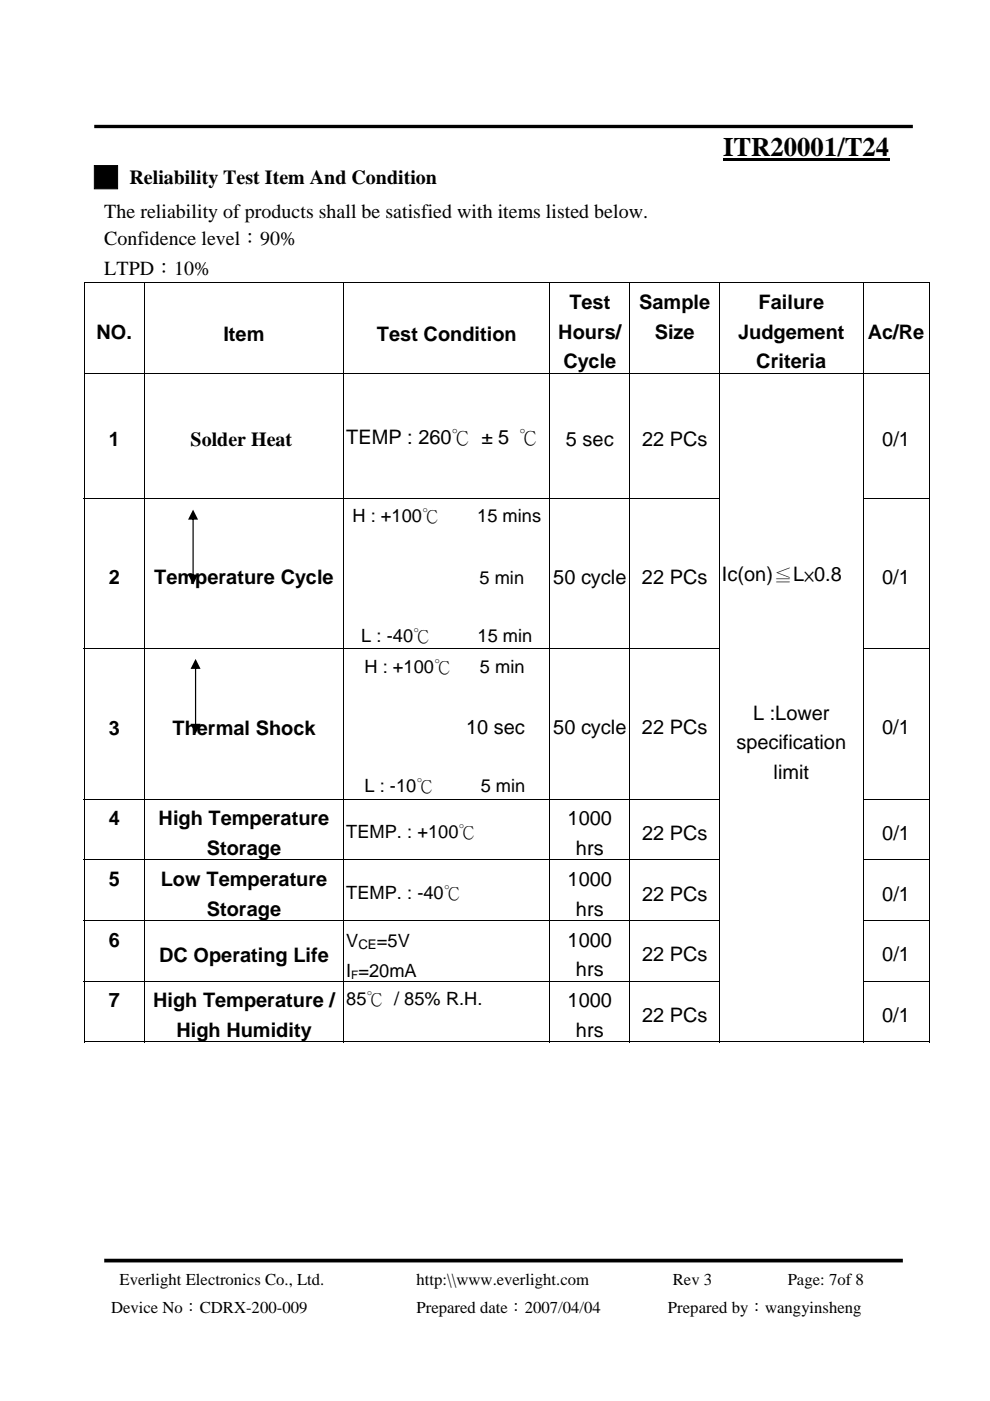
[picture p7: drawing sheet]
<svg xmlns="http://www.w3.org/2000/svg" width="210mm" height="297mm" viewBox="0 0 210 297" stroke-linecap="round" stroke-linejoin="round" font-family="sans-serif">
<defs><g id="words">
<text font-size="5.7" x="153.3" y="33.1">ITR20001/T24</text>
<text font-size="4.9" x="20" y="39.1">█</text>
<g font-size="4.2">
<text x="27.5" y="39.1">Reliability Test Item And Condition</text>
<text x="22.1" y="46.2">The reliability of products shall be satisfied with items listed below.</text>
<text x="22.1" y="52">Confidence level：90%</text>
<text x="22.1" y="58.3">LTPD：10%</text>
<text x="120.7" y="65.4">Test</text>
<text x="135.5" y="65.4">Sample</text>
<text x="160.8" y="65.4">Failure</text>
<text x="20.4" y="71.8">NO.</text>
<text x="118.4" y="71.8">Hours/</text>
<text x="138.8" y="71.8">Size</text>
<text x="156.5" y="71.8">Judgement</text>
<text x="184" y="71.8">Ac/Re</text>
<text x="47.4" y="72.3">Item</text>
<text x="79.9" y="72.3">Test Condition</text>
<text x="119.4" y="78.1">Cycle</text>
<text x="160.4" y="78.1">Criteria</text>
<text x="23.1" y="94.6">1</text>
<text x="40.4" y="94.6">Solder Heat</text>
<text x="73.4" y="94">TEMP : 260℃ ± 5 ℃</text>
<text x="120" y="94.6">5 sec</text>
<text x="136.1" y="94.6">22 PCs</text>
<text x="187.1" y="94.6">0/1</text>
<text x="23.1" y="123.8">2</text>
<text x="32.7" y="123.8">Temperature Cycle</text>
<text x="117.3" y="123.8">50 cycle</text>
<text x="136.1" y="123.8">22 PCs</text>
<text x="153.1" y="123.3">Ic(on)≦L×0.8</text>
<text x="187.1" y="123.8">0/1</text>
<text x="23.1" y="155.7">3</text>
<text x="36.6" y="155.7">Thermal Shock</text>
<text x="98.8" y="155.7">10 sec</text>
<text x="117.3" y="155.7">50 cycle</text>
<text x="136.1" y="155.7">22 PCs</text>
<text x="159.7" y="152.5">L :Lower</text>
<text x="187.1" y="155.7">0/1</text>
<text x="156.1" y="158.9">specification</text>
<text x="164" y="165.2">limit</text>
<text x="23.1" y="175">4</text>
<text x="33.6" y="175">High Temperature</text>
<text x="120.4" y="174.9">1000</text>
<text x="136.1" y="178.1">22 PCs</text>
<text x="187.1" y="178.1">0/1</text>
<text x="43.9" y="181.3">Storage</text>
<text x="122.1" y="181.3">hrs</text>
<text x="23.1" y="187.8">5</text>
<text x="34.1" y="187.8">Low Temperature</text>
<text x="120.4" y="187.8">1000</text>
<text x="136.1" y="191">22 PCs</text>
<text x="187.1" y="191">0/1</text>
<text x="43.9" y="194.2">Storage</text>
<text x="122.1" y="194.2">hrs</text>
<text x="23.1" y="200.7">6</text>
<text x="33.7" y="203.9">DC Operating Life</text>
<text x="120.4" y="200.7">1000</text>
<text x="136.1" y="203.9">22 PCs</text>
<text x="187.1" y="203.9">0/1</text>
<text x="122.1" y="207">hrs</text>
<text x="23.1" y="213.6">7</text>
<text x="32.5" y="213.6">High Temperature /</text>
<text x="120.4" y="213.6">1000</text>
<text x="37.4" y="219.9">High Humidity</text>
<text x="122.1" y="219.9">hrs</text>
<text x="136.1" y="216.7">22 PCs</text>
<text x="187" y="216.7">0/1</text>
</g>
<g font-size="3.9">
<text x="74.7" y="110.7">H : +100℃</text>
<text x="101.2" y="110.7">15 mins</text>
<text x="101.7" y="123.9">5 min</text>
<text x="76.6" y="136.1">L : -40℃</text>
<text x="101.2" y="136.1">15 min</text>
<text x="77.3" y="142.6">H : +100℃</text>
<text x="101.8" y="142.6">5 min</text>
<text x="77.3" y="168">L : -10℃</text>
<text x="101.9" y="168">5 min</text>
<text x="73.4" y="177.7">TEMP. : +100℃</text>
<text x="73.4" y="190.6">TEMP. : -40℃</text>
<text x="73.4" y="200.7">V</text>
<text x="79.9" y="200.7">=5V</text>
<text x="73.4" y="207.1">I =20mA</text>
<text x="73.4" y="213.1">85℃ / 85% R.H.</text>
</g>
<g font-size="3.5">
<text x="25.3" y="272.4">Everlight Electronics Co., Ltd.</text>
<text x="88.3" y="272.4">http:\\www.everlight.com</text>
<text x="142.6" y="272.4">Rev 3</text>
<text x="167" y="272.4">Page: 7of 8</text>
<text x="23.6" y="278.3">Device No：CDRX-200-009</text>
<text x="88.3" y="278.3">Prepared date：2007/04/04</text>
<text x="141.6" y="278.3">Prepared by：wangyinsheng</text>
</g>
<text font-size="2.8" x="76" y="201.2">CE</text>
<text font-size="2.5" x="74.5" y="207.6">F</text>
</g></defs>
<path d="M22.1 267.3h169.3" fill="none" stroke="#000" stroke-width=".79" stroke-linecap="butt"/>
<g fill="#000">
<path d="M153.3 33.4h35.3v.7h-35.3zM17.8 59.8h.2v.2h-.2zM196.9 59.8h.2v.2h-.2zM196.9 220.8h.2v.2h-.2z"/>
<path d="M40.9 109.7l.2 .1v12.4l-.2 .1-.1-.1zM40.9 108.1l1.1 2.1h-2.1zM39.9 121.8h2.1l-1.1 2.1z"/>
<path d="M41.4 141.4l.2 .1v12.3l-.1 .1-.2-.1zM41.5 139.7l1 2.1h-2.1zM40.4 153.5h2.1l-1 2.1z"/>
</g>
<g fill="none" stroke="#000" stroke-width=".21">
<path d="M17.8 59.9h179.3M17.9 60v19M30.6 60v19M72.9 60v19M116.6 60v19M133.5 60v19M152.6 60v19M183 60v19M197 60v19M17.8 79.1h179.3M17.9 79.2v26.3M30.6 79.2v26.3"/>
<path d="M72.9 79.2v26.3M116.6 79.2v26.3M133.5 79.2v26.3M152.6 79.2v26.3M183 79.2v26.3M197 79.2v26.3M17.8 105.6h134.9M17.9 105.7v31.7M30.6 105.7v31.7M72.9 105.7v31.7M116.6 105.7v31.7M133.5 105.7v31.7"/>
<path d="M152.6 105.7v31.7M182.9 105.6h14.2M183 105.7v31.7M197 105.7v31.7M17.8 137.5h134.9M17.9 137.6v31.8M30.6 137.6v31.8M72.9 137.6v31.8M116.6 137.6v31.8M133.5 137.6v31.8M152.6 137.6v31.8M182.9 137.5h14.2"/>
<path d="M183 137.6v31.8M197 137.6v31.8M17.8 169.4h134.9M17.9 169.5v12.7M30.6 169.5v12.7M72.9 169.5v12.7M116.6 169.5v12.7M133.5 169.5v12.7M152.6 169.5v12.7M182.9 169.4h14.2M183 169.5v12.7M197 169.5v12.7"/>
<path d="M17.8 182.3h134.9M17.8 195.2h134.9M17.9 182.4v12.7M17.9 195.3v12.7M30.6 182.4v12.7M30.6 195.3v12.7M72.9 182.4v12.7M72.9 195.3v12.7M116.6 182.4v12.7M116.6 195.3v12.7M133.5 182.4v12.7M133.5 195.3v12.7"/>
<path d="M152.6 182.4v12.7M152.6 195.3v12.7M182.9 182.3h14.2M182.9 195.2h14.2M183 182.4v12.7M183 195.3v12.7M197 182.4v12.7M197 195.3v12.7M17.8 208h134.9M17.9 208.1v12.9M30.6 208.1v12.9M72.9 208.1v12.9"/>
<path d="M116.6 208.1v12.9M133.5 208.1v12.9M152.6 208.1v12.9M182.9 208h14.2M183 208.1v12.9M197 208.1v12.9M17.8 220.9h12.7M30.7 220.9h42.1M73 220.9h43.5M116.7 220.9h16.7M133.6 220.9h18.9M152.7 220.9h30.2"/>
<path d="M183.1 220.9h13.8"/>
</g>
<path d="M20 26.8h173.5" fill="none" stroke="#000" stroke-width=".71" stroke-linecap="butt"/>
<use href="#words"/>
</svg>
